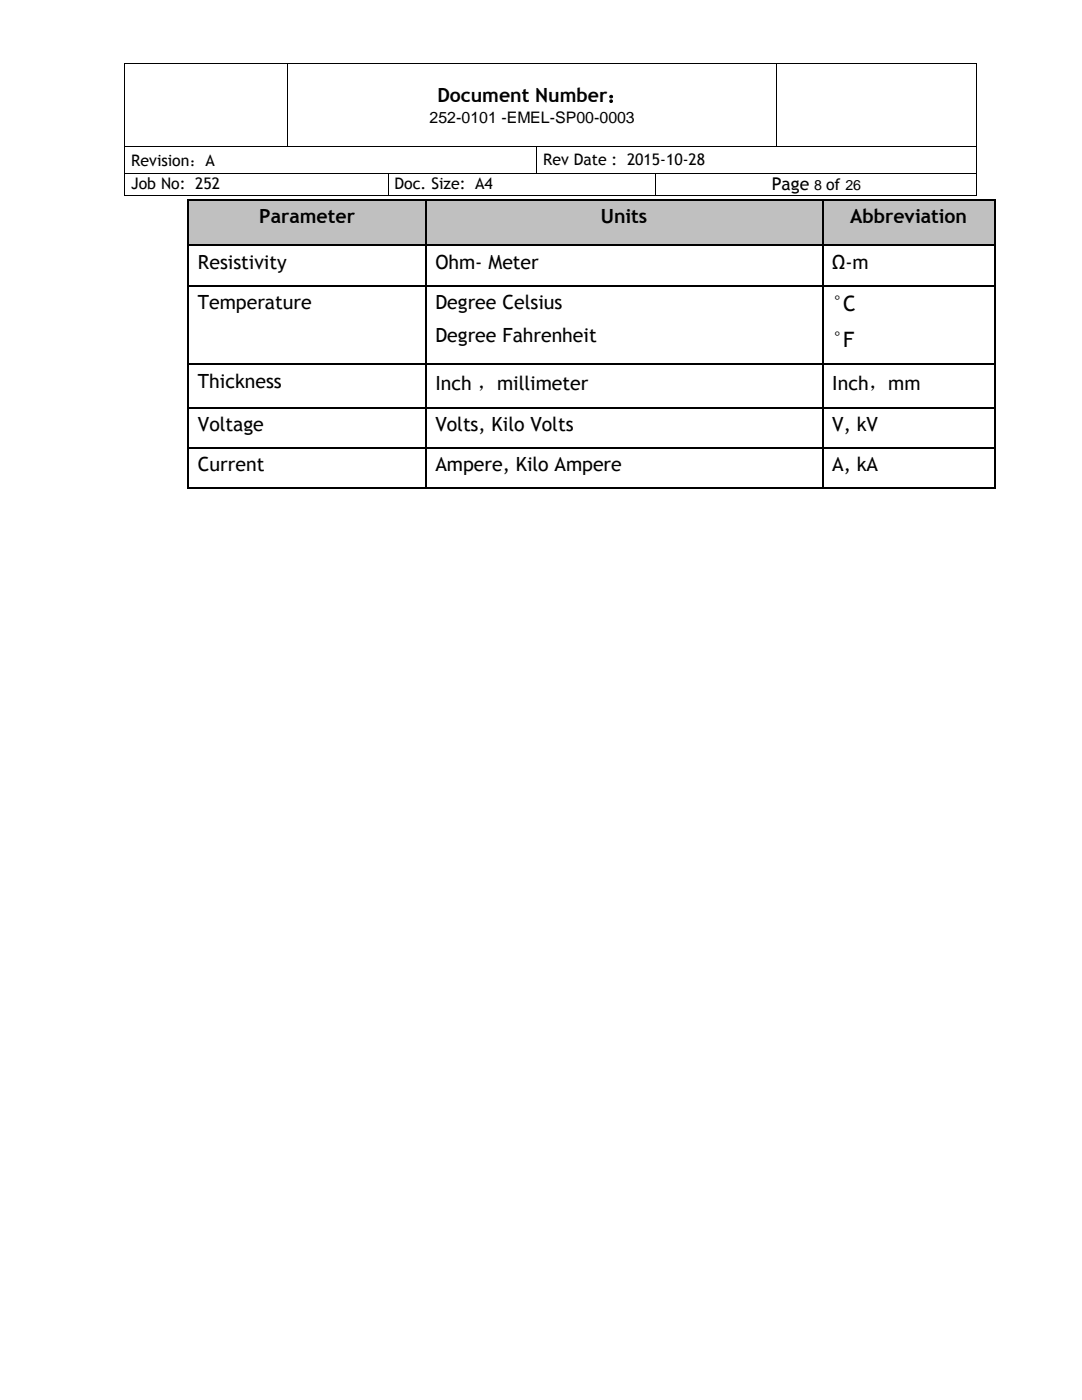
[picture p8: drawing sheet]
<svg xmlns="http://www.w3.org/2000/svg" width="216mm" height="279mm" viewBox="0 0 216 279" stroke-linecap="round" stroke-linejoin="round" font-family="sans-serif">
<defs><g id="words">
<g font-size="4.2">
<text x="166.1" y="62">°C</text>
<text x="166.1" y="69.2">°F</text>
</g>
<g font-size="3.9">
<text x="87.3" y="20.4">Document Number：</text>
<text x="51.7" y="44.5">Parameter</text>
<text x="119.9" y="44.5">Units</text>
<text x="169.6" y="44.5">Abbreviation</text>
<text x="39.5" y="53.6">Resistivity</text>
<text x="86.9" y="53.6">Ohm- Meter</text>
<text x="166.1" y="53.6">Ω-m</text>
<text x="39.5" y="61.6">Temperature</text>
<text x="86.9" y="61.6">Degree Celsius</text>
<text x="86.9" y="68.3">Degree Fahrenheit</text>
<text x="39.5" y="77.4">Thickness</text>
<text x="86.9" y="77.8">Inch ，millimeter</text>
<text x="166.1" y="77.8">Inch，mm</text>
<text x="39.5" y="86">Voltage</text>
<text x="86.9" y="86">Volts, Kilo Volts</text>
<text x="166.1" y="86">V, kV</text>
<text x="39.5" y="94">Current</text>
<text x="86.9" y="94">Ampere, Kilo Ampere</text>
<text x="166.1" y="94">A, kA</text>
</g>
<text font-size="3.5" x="154" y="37.9">Page</text>
<g font-size="3.2">
<text x="85.7" y="24.6">252-0101 -EMEL-SP00-0003</text>
<text x="26.2" y="33.1">Revision：A</text>
<text x="108.4" y="32.9">Rev Date : 2015-10-28</text>
<text x="26.2" y="37.8">Job No: 252</text>
<text x="78.7" y="37.8">Doc. Size: A4</text>
</g>
<text font-size="2.8" x="162.5" y="37.9">8 of 26</text>
</g></defs>
<g fill="#000">
<path d="M24.8 12.5h.2v.2h-.2z" fill-rule="evenodd"/>
<path d="M24.8 12.5h.2v.2h-.2z" fill-rule="evenodd"/>
<path d="M57.3 12.5h.2v.2h-.2z" fill-rule="evenodd"/>
<path d="M154.8 12.5h.2v.2h-.2z" fill-rule="evenodd"/>
<path d="M194.9 12.5h.1v.2h-.1z" fill-rule="evenodd"/>
<path d="M194.9 12.5h.1v.2h-.1z" fill-rule="evenodd"/>
<path d="M24.8 29.1h.2v.2h-.2z" fill-rule="evenodd"/>
<path d="M24.8 34.6h.2v.2h-.2z" fill-rule="evenodd"/>
<path d="M24.8 38.9h.2v.2h-.2z" fill-rule="evenodd"/>
<path d="M24.8 38.9h.2v.2h-.2z" fill-rule="evenodd"/>
<path d="M57.3 29.1h.2v.2h-.2z" fill-rule="evenodd"/>
<path d="M77.4 34.6h.1v.2h-.1z" fill-rule="evenodd"/>
<path d="M77.4 38.9h.1v.2h-.1z" fill-rule="evenodd"/>
<path d="M107 29.1h.2v.2h-.2z" fill-rule="evenodd"/>
<path d="M107 34.6h.2v.2h-.2z" fill-rule="evenodd"/>
<path d="M130.7 34.6h.1v.2h-.1z" fill-rule="evenodd"/>
<path d="M130.7 38.9h.1v.2h-.1z" fill-rule="evenodd"/>
<path d="M154.8 29.1h.2v.2h-.2z" fill-rule="evenodd"/>
<path d="M194.9 29.1h.1v.2h-.1z" fill-rule="evenodd"/>
<path d="M194.9 34.6h.1v.2h-.1z" fill-rule="evenodd"/>
<path d="M194.9 38.9h.1v.2h-.1z" fill-rule="evenodd"/>
<path d="M194.9 38.9h.1v.2h-.1z" fill-rule="evenodd"/>
</g>
<g fill="none" stroke="#000" stroke-width=".2">
<path d="M24.9 12.7v16.4M25 12.6h32.3M57.4 12.7v16.4M57.5 12.6h97.3M154.9 12.7v16.4M155 12.6h39.9M194.9 12.7v16.4M24.9 29.3v5.3M24.9 34.8v4.1M25 29.2h32.3M25 34.7h52.4M25 39h52.4"/>
<path d="M57.5 29.2h49.5M77.4 34.8v4.1M77.5 34.7h29.5M77.5 39h53.2M107.1 29.3v5.3M107.2 29.2h47.6M107.2 34.7h23.5M130.8 34.8v4.1M130.8 34.7h64.1M130.8 39h64.1M155 29.2h39.9M194.9 29.3v5.3"/>
<path d="M194.9 34.8v4.1"/>
</g>
<g fill="#c0c0c0">
<path d="M37.7 40.1h47.2v8.8h-47.2z" fill-rule="evenodd"/>
<path d="M39.5 40.1h43.6v8.8h-43.6z" fill-rule="evenodd"/>
<path d="M85.1 40.1h78.9v8.8h-78.9z" fill-rule="evenodd"/>
<path d="M86.9 40.1h75.4v8.8h-75.4z" fill-rule="evenodd"/>
<path d="M164.3 40.1h34v8.8h-34z" fill-rule="evenodd"/>
<path d="M166.1 40.1h30.5v8.8h-30.5z" fill-rule="evenodd"/>
</g>
<g fill="#000">
<path d="M37.5 39.8h.2v.3h-.2z" fill-rule="evenodd"/>
<path d="M37.5 39.8h.2v.3h-.2z" fill-rule="evenodd"/>
<path d="M37.5 48.9h.2v.2h-.2z" fill-rule="evenodd"/>
<path d="M37.5 56.9h.2v.3h-.2z" fill-rule="evenodd"/>
<path d="M84.9 39.8h.2v.3h-.2z" fill-rule="evenodd"/>
<path d="M84.9 48.9h.2v.2h-.2z" fill-rule="evenodd"/>
<path d="M84.9 56.9h.2v.3h-.2z" fill-rule="evenodd"/>
<path d="M164 39.8h.3v.3h-.3z" fill-rule="evenodd"/>
<path d="M164 48.9h.3v.2h-.3z" fill-rule="evenodd"/>
<path d="M164 56.9h.3v.3h-.3z" fill-rule="evenodd"/>
<path d="M198.3 39.8h.3v.3h-.3z" fill-rule="evenodd"/>
<path d="M198.3 39.8h.3v.3h-.3z" fill-rule="evenodd"/>
<path d="M198.3 48.9h.3v.2h-.3z" fill-rule="evenodd"/>
<path d="M198.3 56.9h.3v.3h-.3z" fill-rule="evenodd"/>
<path d="M37.5 72.6h.2v.3h-.2z" fill-rule="evenodd"/>
<path d="M84.9 72.6h.2v.3h-.2z" fill-rule="evenodd"/>
<path d="M164 72.6h.3v.3h-.3z" fill-rule="evenodd"/>
<path d="M198.3 72.6h.3v.3h-.3z" fill-rule="evenodd"/>
<path d="M37.5 81.3h.2v.2h-.2z" fill-rule="evenodd"/>
<path d="M37.5 89.3h.2v.3h-.2z" fill-rule="evenodd"/>
<path d="M37.5 97.3h.2v.3h-.2z" fill-rule="evenodd"/>
<path d="M37.5 97.3h.2v.3h-.2z" fill-rule="evenodd"/>
<path d="M84.9 81.3h.2v.2h-.2z" fill-rule="evenodd"/>
<path d="M84.9 89.3h.2v.3h-.2z" fill-rule="evenodd"/>
<path d="M84.9 97.3h.2v.3h-.2z" fill-rule="evenodd"/>
<path d="M164 81.3h.3v.2h-.3z" fill-rule="evenodd"/>
<path d="M164 89.3h.3v.3h-.3z" fill-rule="evenodd"/>
<path d="M164 97.3h.3v.3h-.3z" fill-rule="evenodd"/>
<path d="M198.3 81.3h.3v.2h-.3z" fill-rule="evenodd"/>
<path d="M198.3 89.3h.3v.3h-.3z" fill-rule="evenodd"/>
<path d="M198.3 97.3h.3v.3h-.3z" fill-rule="evenodd"/>
<path d="M198.3 97.3h.3v.3h-.3z" fill-rule="evenodd"/>
</g>
<g fill="none" stroke="#000" stroke-width=".25">
<path d="M37.7 39.9h47.2M85.1 39.9h78.9M164.3 39.9h34M37.6 40.1v8.8M37.6 49.1v7.8M37.6 57.2v15.4M37.7 49h47.2M37.7 57h47.2M85 40.1v8.8M85 49.1v7.8M85 57.2v15.4M85.1 49h78.9"/>
<path d="M85.1 57h78.9M164.2 40.1v8.8M164.2 49.1v7.8M164.2 57.2v15.4M164.3 49h34M164.3 57h34M198.5 40.1v8.8M198.5 49.1v7.8M198.5 57.2v15.4M37.6 72.9v8.4M37.7 72.7h47.2M85 72.9v8.4"/>
<path d="M85.1 72.7h78.9M164.2 72.9v8.4M164.3 72.7h34M198.5 72.9v8.4M37.6 81.5v7.8M37.6 89.6v7.7M37.7 81.4h47.2M37.7 89.4h47.2M37.7 97.5h47.2M85 81.5v7.8M85 89.6v7.7M85.1 81.4h78.9"/>
<path d="M85.1 89.4h78.9M85.1 97.5h78.9M164.2 81.5v7.8M164.2 89.6v7.7M164.3 81.4h34M164.3 89.4h34M164.3 97.5h34M198.5 81.5v7.8M198.5 89.6v7.7"/>
</g>
<use href="#words"/>
</svg>
